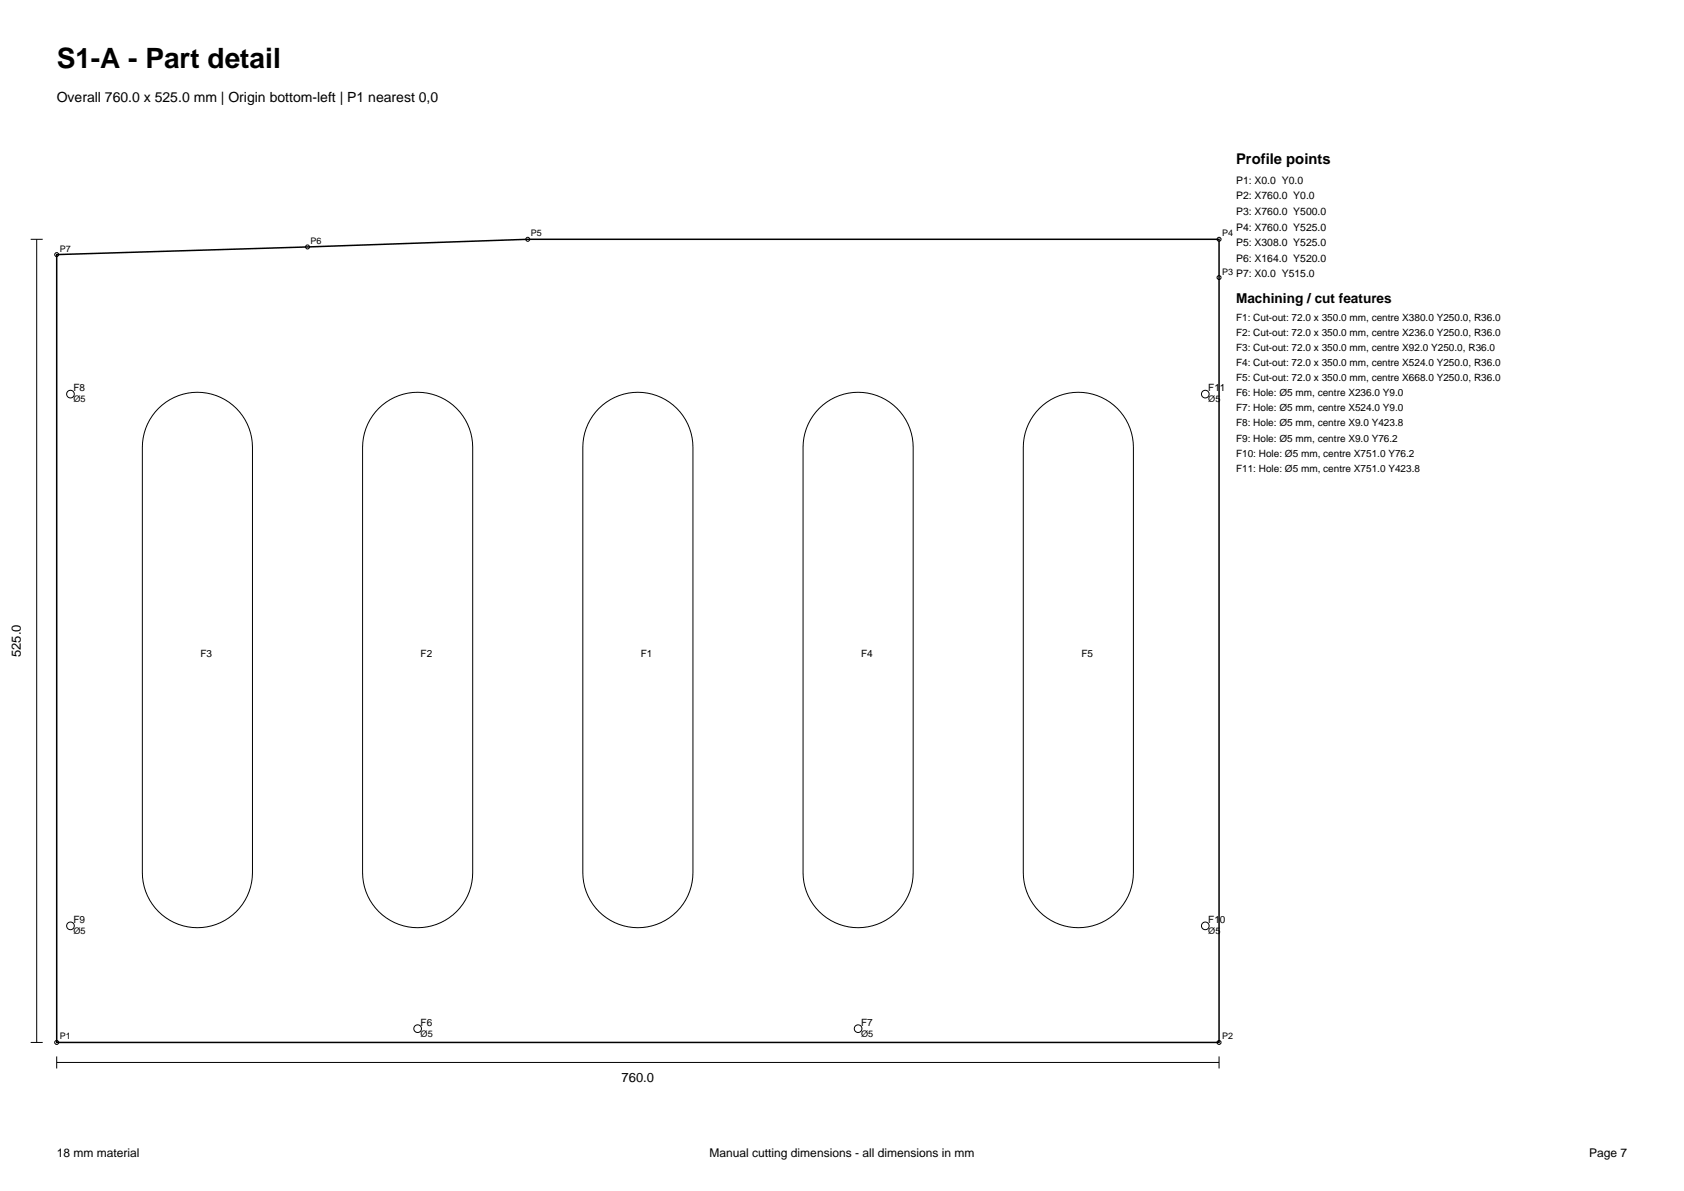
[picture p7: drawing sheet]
<svg xmlns="http://www.w3.org/2000/svg" width="297mm" height="210mm" viewBox="0 0 297 210" stroke-linecap="round" stroke-linejoin="round" font-family="sans-serif">
<defs><g id="words">
<text font-size="4.9" x="10" y="12">S1-A - Part detail</text>
<text font-size="2.6" x="218" y="29">Profile points</text>
<text font-size="2.5" x="10" y="18">Overall 760.0 x 525.0 mm | Origin bottom-left | P1 nearest 0,0</text>
<text font-size="2.4" x="218" y="53.4">Machining / cut features</text>
<g font-size="2.3">
<text x="3.7" y="115.9" transform="rotate(-90 3.7 115.9)">525.0</text>
<text x="109.6" y="190.9">760.0</text>
</g>
<g font-size="2.1">
<text x="10" y="204">18 mm material</text>
<text x="125.2" y="204">Manual cutting dimensions - all dimensions in mm</text>
<text x="280.3" y="204">Page 7</text>
</g>
<g font-size="1.8">
<text x="218" y="32.4">P1: X0.0 Y0.0</text>
<text x="218" y="35.1">P2: X760.0 Y0.0</text>
<text x="218" y="37.9">P3: X760.0 Y500.0</text>
<text x="218" y="40.7">P4: X760.0 Y525.0</text>
<text x="218" y="43.4">P5: X308.0 Y525.0</text>
<text x="218" y="46.1">P6: X164.0 Y520.0</text>
<text x="218" y="48.9">P7: X0.0 Y515.0</text>
<text x="218" y="56.6">F1: Cut-out: 72.0 x 350.0 mm, centre X380.0 Y250.0, R36.0</text>
<text x="218" y="59.3">F2: Cut-out: 72.0 x 350.0 mm, centre X236.0 Y250.0, R36.0</text>
<text x="218" y="61.9">F3: Cut-out: 72.0 x 350.0 mm, centre X92.0 Y250.0, R36.0</text>
<text x="218" y="64.6">F4: Cut-out: 72.0 x 350.0 mm, centre X524.0 Y250.0, R36.0</text>
<text x="13" y="68.9">F8</text>
<text x="213.1" y="68.9">F11</text>
<text x="218" y="67.2">F5: Cut-out: 72.0 x 350.0 mm, centre X668.0 Y250.0, R36.0</text>
<text x="218" y="69.9">F6: Hole: Ø5 mm, centre X236.0 Y9.0</text>
<text x="218" y="72.6">F7: Hole: Ø5 mm, centre X524.0 Y9.0</text>
<text x="218" y="75.2">F8: Hole: Ø5 mm, centre X9.0 Y423.8</text>
<text x="218" y="77.9">F9: Hole: Ø5 mm, centre X9.0 Y76.2</text>
<text x="218" y="80.5">F10: Hole: Ø5 mm, centre X751.0 Y76.2</text>
<text x="218" y="83.1">F11: Hole: Ø5 mm, centre X751.0 Y423.8</text>
<text x="35.3" y="115.8">F3</text>
<text x="74.2" y="115.8">F2</text>
<text x="113" y="115.8">F1</text>
<text x="151.9" y="115.8">F4</text>
<text x="190.7" y="115.8">F5</text>
<text x="13" y="162.7">F9</text>
<text x="213.1" y="162.7">F10</text>
<text x="74.2" y="180.8">F6</text>
<text x="151.9" y="180.8">F7</text>
</g>
<g font-size="1.6">
<text x="93.6" y="41.7">P5</text>
<text x="215.5" y="41.7">P4</text>
<text x="10.5" y="44.4">P7</text>
<text x="54.8" y="43">P6</text>
<text x="215.5" y="48.4">P3</text>
<text x="13" y="70.9">Ø5</text>
<text x="213.1" y="70.9">Ø5</text>
<text x="13" y="164.6">Ø5</text>
<text x="213.1" y="164.6">Ø5</text>
<text x="10.5" y="183.3">P1</text>
<text x="74.2" y="182.8">Ø5</text>
<text x="151.9" y="182.8">Ø5</text>
<text x="215.5" y="183.3">P2</text>
</g>
</g></defs>
<path d="M10 44.9l83.1-2.7h121.9v141.6h-205z" fill="none" stroke="#000" stroke-width=".26"/>
<g fill="none" stroke="#000" stroke-width=".18">
<path d="M5.4 42.2h2.1M6.5 42.2v141.6M27.9 72a9.7 9.7 0 0 1 10.6-2.1 9.7 9.7 0 0 1 6 9v75a9.7 9.7 0 0 1-9.7 9.7 9.7 9.7 0 0 1-9.7-9.7v-75a9.7 9.7 0 0 1 2.8-6.9zM66.8 72a9.7 9.7 0 0 1 10.6-2.1 9.7 9.7 0 0 1 6 9v75a9.7 9.7 0 0 1-9.7 9.7 9.7 9.7 0 0 1-9.8-9.7v-75a9.7 9.7 0 0 1 2.9-6.9zM105.6 72a9.7 9.7 0 0 1 10.6-2.1 9.7 9.7 0 0 1 6 9v75a9.7 9.7 0 0 1-9.7 9.7 9.7 9.7 0 0 1-9.7-9.7v-75a9.7 9.7 0 0 1 2.8-6.9zM144.5 72a9.7 9.7 0 0 1 10.6-2.1 9.7 9.7 0 0 1 6 9v75a9.7 9.7 0 0 1-9.8 9.7 9.7 9.7 0 0 1-9.7-9.7v-75a9.7 9.7 0 0 1 2.9-6.9zM183.3 72a9.7 9.7 0 0 1 10.6-2.1 9.7 9.7 0 0 1 6 9v75a9.7 9.7 0 0 1-9.7 9.7 9.7 9.7 0 0 1-9.7-9.7v-75a9.7 9.7 0 0 1 2.8-6.9zM5.4 183.8h2.1M10 187.3h205M10 186.3v2.1M215 186.3v2.1"/>
<circle cx="10" cy="44.9" r=".35"/>
<circle cx="54.2" cy="43.5" r=".35"/>
<circle cx="93.1" cy="42.2" r=".35"/>
<circle cx="215" cy="42.2" r=".35"/>
<circle cx="215" cy="48.9" r=".35"/>
<circle cx="12.4" cy="69.5" r=".67"/>
<circle cx="212.6" cy="69.5" r=".67"/>
<circle cx="12.4" cy="163.3" r=".67"/>
<circle cx="212.6" cy="163.3" r=".67"/>
<circle cx="10" cy="183.8" r=".35"/>
<circle cx="73.7" cy="181.4" r=".67"/>
<circle cx="151.3" cy="181.4" r=".67"/>
<circle cx="215" cy="183.8" r=".35"/>
</g>
<use href="#words"/>
</svg>
